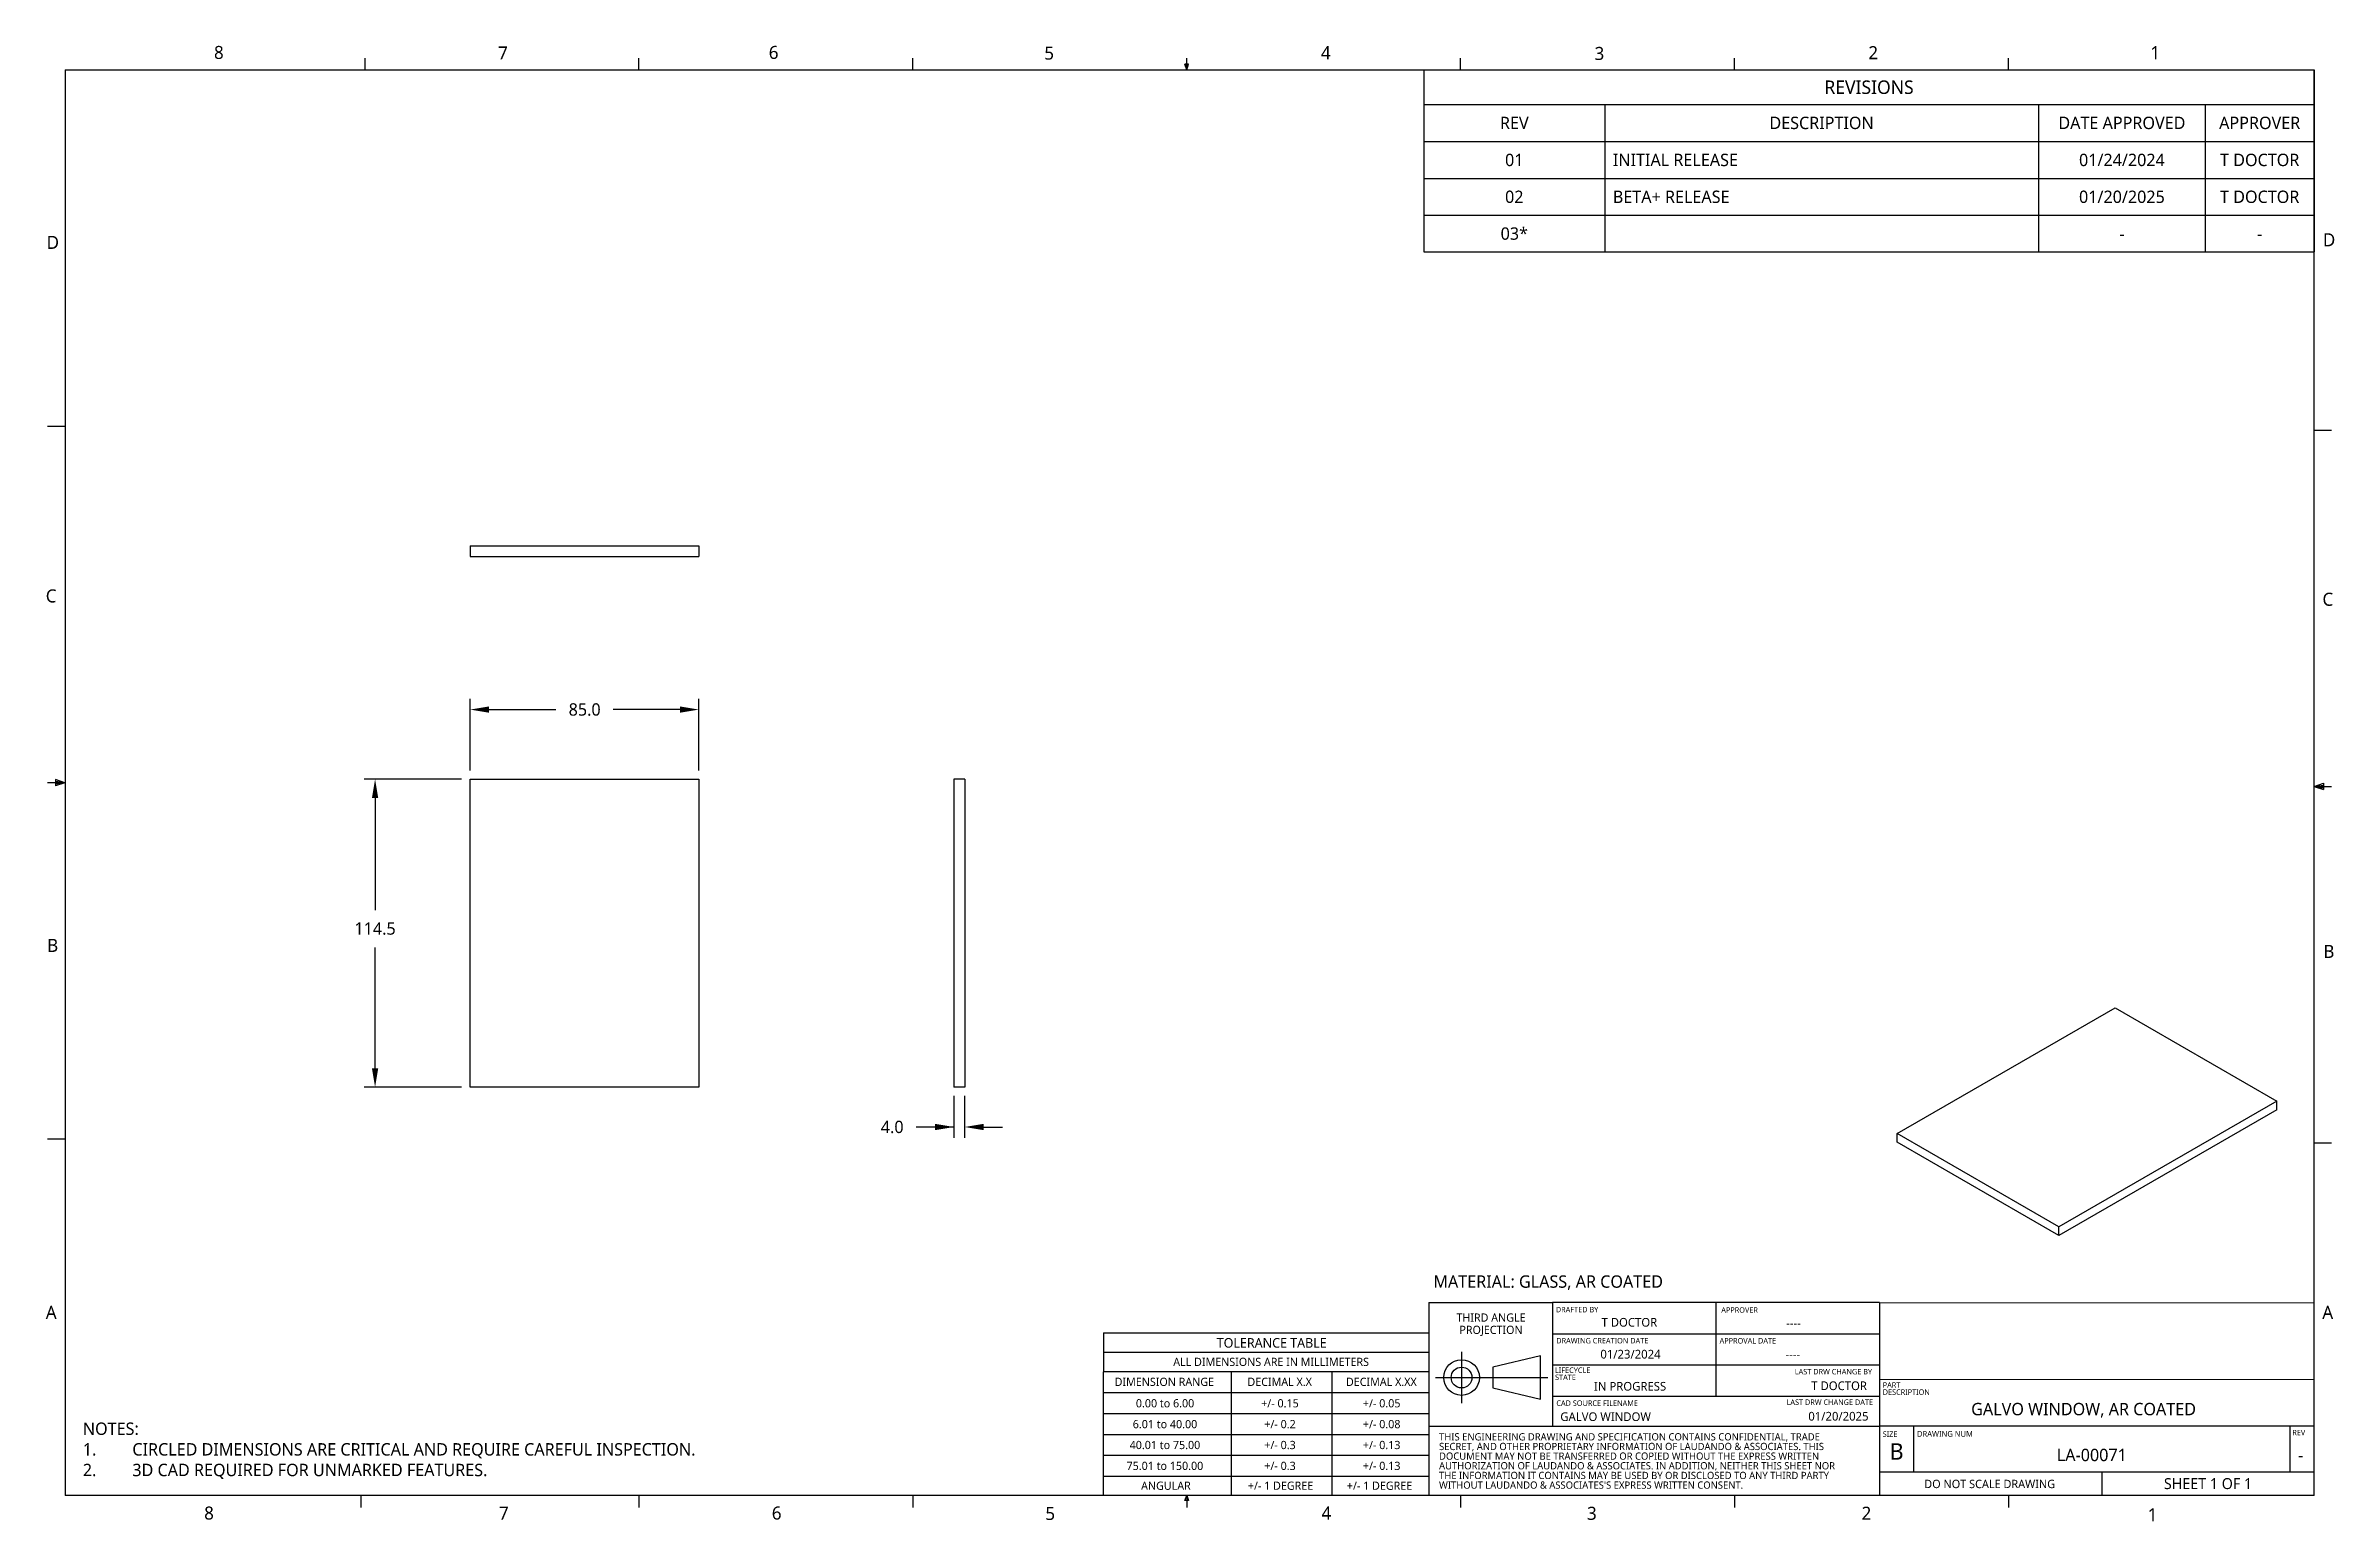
# Model space of a CAD drawing. Extents: x 0.3 to 17, y 0.1 to 10.9.
import ezdxf

# ---------------------------------------------------------------- set-up
doc = ezdxf.new("R2010")
doc.units = 0
doc.header["$LTSCALE"] = 0.5
doc.header["$MEASUREMENT"] = 0
doc.header["$PDMODE"] = 33
doc.header["$PDSIZE"] = 0.03937
doc.layers.get('DEFPOINTS').update_dxf_attribs({"linetype": 'CONTINUOUS'})
for name, color, linetype in [('ANNOTATION_TEXT', 7, 'CONTINUOUS'), ('BORDER_FRAME', 7, 'CONTINUOUS'), ('SKETCHED_GEOMETRY', 7, 'CONTINUOUS'), ('TABLES', 7, 'CONTINUOUS'), ('TITLE_BLOCK', 7, 'CONTINUOUS'), ('VISIBLE', 7, 'CONTINUOUS')]:
    doc.layers.add(name, color=color, linetype=linetype)
doc.styles.add('ONSHAPE-CUSTOM-STYLE-NOTE0', font='NotoSans-Regular.ttf')
doc.styles.add('ONSHAPE-CUSTOM-STYLE-NOTE1', font='NotoSans-Regular.ttf')
doc.styles.add('ONSHAPE-CUSTOM-STYLE-NOTE2', font='NotoSans-Regular.ttf')
doc.styles.add('ONSHAPE-CUSTOM-STYLE-NOTE3', font='NotoSans-Regular.ttf')
doc.styles.add('ONSHAPE-CUSTOM-STYLE-NOTE4', font='NotoSans-Regular.ttf')
doc.styles.add('ONSHAPE-CUSTOM-STYLE-NOTE5', font='NotoSans-Regular.ttf')
doc.styles.add('ONSHAPE-CUSTOM-STYLE-NOTE6', font='NotoSans-Regular.ttf')
doc.styles.add('ONSHAPE-CUSTOM-STYLE-NOTE7', font='NotoSans-Regular.ttf')
doc.styles.add('ONSHAPE-CUSTOM-STYLE-NOTE_', font='NotoSans-Regular.ttf')
doc.styles.add('ONSHAPE-STANDARD', font='NotoSans-Regular.ttf')
doc.styles.add('ONSHAPE-STANDARD-DIMENSION', font='')
doc.styles.add('ONSHAPE-STANDARD-NOTESTYLE', font='Noto Sans', dxfattribs={"height": 0.090551})
doc.styles.add('ONSHAPE-STANDARD-REVISION0', font='Noto Sans')
doc.styles.add('ONSHAPE-STANDARD-REVISION1', font='Noto Sans')
doc.styles.add('ONSHAPE-STANDARD-REVISIONT', font='Noto Sans')
doc.styles.get('ONSHAPE-STANDARD-DIMENSION').set_extended_font_data('Noto Sans')
doc.dimstyles.new('ONSHAPE-STANDARD$0', dxfattribs={"dimtxt": 0.090551, "dimasz": 0.137795, "dimexe": 0.07874, "dimexo": 0.062992, "dimgap": 0.090551, "dimtad": 0, "dimtih": 1, "dimtoh": 1, "dimdec": 1, "dimlfac": 25.4, "dimzin": 7, "dimtxsty": 'ONSHAPE-STANDARD-DIMENSION', "dimcen": 0.09, "dimclrd": 7, "dimclre": 7, "dimclrt": 7, "dimadec": 1, "dimazin": 3, "dimtfac": 1, "dimtdec": 1, "dimtofl": 0, "dimtmove": 0, "dimatfit": 3, "dimtolj": 1, "dimtzin": 7})

msp = doc.modelspace()

# ---------------------------------------------------------------- texts
at = {"layer": 'ANNOTATION_TEXT', "char_height": 0.090551, "attachment_point": 1, "style": 'ONSHAPE-STANDARD-NOTESTYLE'}
for s, insert, width in [('MATERIAL: GLASS, AR COATED ', (10.4028, 1.8942), 5.318053), ('NOTES:\\P1.^ICIRCLED DIMENSIONS ARE CRITICAL AND REQUIRE CAREFUL INSPECTION. \\P2.^I3D CAD REQUIRED FOR UNMARKED FEATURES. ', (0.523, 0.817), 6.788272)]:
    msp.add_mtext(s, dxfattribs=dict(at, insert=insert, width=width))
at = {"layer": 'BORDER_FRAME', "char_height": 0.0954, "attachment_point": 1, "style": 'ONSHAPE-STANDARD'}
for s, insert in [('8', (1.4826, 10.8922)), ('7', (3.5606, 10.8887)), ('6', (5.541, 10.8924)), ('5', (7.5568, 10.8876)), ('4', (9.5802, 10.8901)), ('3', (11.582, 10.885)), ('2', (13.5851, 10.8907)), ('1', (15.6474, 10.8908)), ('D', (0.2582, 9.5022)), ('D', (16.9099, 9.5208)), ('C', (0.2518, 6.9147)), ('C', (16.9068, 6.8902)), ('B', (0.262, 4.3568)), ('B', (16.9136, 4.3129)), ('A', (16.9058, 1.6709)), ('8', (1.4107, 0.202)), ('7', (3.5672, 0.202)), ('6', (5.5633, 0.2024)), ('5', (7.5644, 0.1993)), ('4', (9.5846, 0.2025)), ('3', (11.527, 0.2003)), ('2', (13.5355, 0.2012)), ('1', (15.6279, 0.1899))]:
    msp.add_mtext(s, dxfattribs=dict(at, insert=insert))
at = {"layer": 'SKETCHED_GEOMETRY', "insert": (0.252, 1.6708), "char_height": 0.0954, "attachment_point": 1, "style": 'ONSHAPE-STANDARD'}
msp.add_mtext('A', dxfattribs=at)
at = {"layer": 'TITLE_BLOCK'}
for s, insert, char_height, attachment_point, style in [('THIRD ANGLE', (10.8243, 1.6152), 0.060101, 2, 'ONSHAPE-STANDARD'), ('PROJECTION', (10.8245, 1.5254), 0.0601, 2, 'ONSHAPE-STANDARD'), ('DRAFTED BY', (11.2986, 1.6634), 0.04007, 1, 'ONSHAPE-STANDARD'), ('APPROVER', (12.509, 1.6607), 0.04007, 1, 'ONSHAPE-STANDARD'), ('TOLERANCE TABLE', (9.2202, 1.4352), 0.070118, 2, 'ONSHAPE-STANDARD'), ('DRAWING CREATION DATE', (11.3017, 1.4361), 0.040067, 1, 'ONSHAPE-STANDARD'), ('APPROVAL DATE', (12.4967, 1.4355), 0.040067, 1, 'ONSHAPE-CUSTOM-STYLE-NOTE_'), ('ALL DIMENSIONS ARE IN MILLIMETERS', (9.2159, 1.2911), 0.060101, 2, 'ONSHAPE-STANDARD'), ('LIFECYCLE', (11.2929, 1.2199), 0.04007, 1, 'ONSHAPE-STANDARD'), ('DIMENSION RANGE', (8.435, 1.145), 0.060101, 2, 'ONSHAPE-STANDARD'), ('DECIMAL X.X', (9.2785, 1.145), 0.060101, 2, 'ONSHAPE-STANDARD'), ('DECIMAL X.XX', (10.0224, 1.145), 0.060101, 2, 'ONSHAPE-STANDARD'), ('STATE', (11.2929, 1.1681), 0.04007, 1, 'ONSHAPE-STANDARD'), ('PART', (13.69, 1.1116), 0.04007, 1, 'ONSHAPE-STANDARD'), ('DESCRIPTION', (13.69, 1.0598), 0.040067, 1, 'ONSHAPE-STANDARD'), ('0.00 to 6.00', (8.4401, 0.988), 0.060101, 2, 'ONSHAPE-STANDARD'), ('+/- 0.15', (9.2806, 0.988), 0.0601, 2, 'ONSHAPE-STANDARD'), ('+/- 0.05', (10.0248, 0.988), 0.0601, 2, 'ONSHAPE-STANDARD'), ('CAD SOURCE FILENAME', (11.3025, 0.9789), 0.040067, 1, 'ONSHAPE-STANDARD'), ('40.01 to 75.00', (8.4393, 0.6827), 0.060101, 2, 'ONSHAPE-STANDARD'), ('6.01 to 40.00', (8.4397, 0.8354), 0.060101, 2, 'ONSHAPE-STANDARD'), ('+/- 0.2', (9.281, 0.8354), 0.0601, 2, 'ONSHAPE-STANDARD'), ('+/- 0.3', (9.281, 0.6827), 0.0601, 2, 'ONSHAPE-STANDARD'), ('+/- 0.08', (10.0248, 0.8354), 0.0601, 2, 'ONSHAPE-STANDARD'), ('+/- 0.13', (10.0248, 0.6827), 0.0601, 2, 'ONSHAPE-STANDARD'), ('THIS ENGINEERING DRAWING AND SPECIFICATION CONTAINS CONFIDENTIAL, TRADE', (10.4444, 0.739), 0.053006, 1, 'ONSHAPE-STANDARD'), ('SIZE', (13.69, 0.7524), 0.04007, 1, 'ONSHAPE-STANDARD'), ('DRAWING NUM', (13.9406, 0.7551), 0.042405, 1, 'ONSHAPE-STANDARD'), ('REV', (16.6862, 0.7636), 0.04007, 1, 'ONSHAPE-STANDARD'), ('75.01 to 150.00', (8.4389, 0.5301), 0.060101, 2, 'ONSHAPE-STANDARD'), ('+/- 0.3', (9.281, 0.5301), 0.0601, 2, 'ONSHAPE-STANDARD'), ('+/- 0.13', (10.0248, 0.5301), 0.0601, 2, 'ONSHAPE-STANDARD'), ('AUTHORIZATION OF LAUDANDO & ASSOCIATES. IN ADDITION, NEITHER THIS SHEET NOR', (10.4444, 0.527), 0.053006, 1, 'ONSHAPE-STANDARD'), ('SECRET, AND OTHER PROPRIETARY INFORMATION OF LAUDANDO & ASSOCIATES. THIS', (10.4444, 0.6684), 0.053006, 1, 'ONSHAPE-STANDARD'), ('DOCUMENT MAY NOT BE TRANSFERRED OR COPIED WITHOUT THE EXPRESS WRITTEN', (10.4444, 0.5977), 0.053006, 1, 'ONSHAPE-STANDARD'), ('B', (13.792, 0.6655), 0.1202, 2, 'ONSHAPE-STANDARD'), ('ANGULAR', (8.4465, 0.3847), 0.0601, 2, 'ONSHAPE-STANDARD'), ('+/- 1 DEGREE', (9.2846, 0.3847), 0.060101, 2, 'ONSHAPE-STANDARD'), ('+/- 1 DEGREE', (10.0088, 0.3847), 0.060101, 2, 'ONSHAPE-STANDARD'), ('THE INFORMATION IT CONTAINS MAY BE USED BY OR DISCLOSED TO ANY THIRD PARTY', (10.4444, 0.4563), 0.053006, 1, 'ONSHAPE-STANDARD'), ("WITHOUT LAUDANDO & ASSOCIATES'S EXPRESS WRITTEN CONSENT.", (10.4444, 0.3857), 0.053006, 1, 'ONSHAPE-STANDARD'), ('DO NOT SCALE DRAWING', (14.4723, 0.3981), 0.061063, 2, 'ONSHAPE-STANDARD')]:
    msp.add_mtext(s, dxfattribs=dict(at, insert=insert, char_height=char_height, attachment_point=attachment_point, style=style))
at = {"layer": 'TITLE_BLOCK', "attachment_point": 1}
for s, insert, char_height, width, style in [('{\\fNoto Sans|b0|i0|c0|p0;\\W6.94722;  }T DOCTOR', (11.3336, 1.5824), 0.063607, 1.076884, 'ONSHAPE-STANDARD'), ('{\\fNoto Sans|b0|i0|c0|p0;\\W7.09482;   }----', (12.526, 1.5757), 0.063607, 1.095515, 'ONSHAPE-STANDARD'), ('{\\fNoto Sans|b0|i0|c0|p0;\\W6.47679;  }01/23/2024', (11.3454, 1.349), 0.063607, 1.072549, 'ONSHAPE-STANDARD'), ('{\\fNoto Sans|b0|i0|c0|p0;\\W6.92877;   }----', (12.5309, 1.3463), 0.063607, 1.072549, 'ONSHAPE-CUSTOM-STYLE-NOTE0'), ('{\\fNoto Sans|b0|i0|c0|p0;\\W4.84526; }LAST DRW CHANGE BY', (12.9811, 1.2094), 0.040067, 0.662958, 'ONSHAPE-CUSTOM-STYLE-NOTE6'), ('{\\fNoto Sans|b0|i0|c0|p0;\\W5.50828;  }IN PROGRESS', (11.3408, 1.1141), 0.063607, 1.072549, 'ONSHAPE-CUSTOM-STYLE-NOTE1'), ('{\\fNoto Sans|b0|i0|c0|p0;\\W8.20002; }T DOCTOR', (12.9906, 1.118), 0.063607, 0.624475, 'ONSHAPE-CUSTOM-STYLE-NOTE7'), ('GALVO WINDOW', (11.3314, 0.8916), 0.063607, 1.704561, 'ONSHAPE-CUSTOM-STYLE-NOTE3'), ('LAST DRW CHANGE DATE', (12.9866, 0.9861), 0.040067, 0.662958, 'ONSHAPE-STANDARD'), ('{\\fNoto Sans|b0|i0|c0|p0;\\W6.83535; }01/20/2025', (12.9984, 0.8948), 0.063607, 0.624475, 'ONSHAPE-CUSTOM-STYLE-NOTE2'), ('{\\fNoto Sans|b0|i0|c0|p0;\\W6.70962;   }GALVO WINDOW, AR COATED', (13.7198, 0.9607), 0.090551, 3.08325, 'ONSHAPE-CUSTOM-STYLE-NOTE5'), ('{\\fNoto Sans|b0|i0|c0|p0;\\W7.98849;    }LA-00071', (13.9836, 0.625), 0.090551, 2.630797, 'ONSHAPE-CUSTOM-STYLE-NOTE4'), ('{\\fNoto Sans|b0|i0|c0|p0;\\W3.91256; }-', (16.6088, 0.6247), 0.090551, 0.297497, 'ONSHAPE-STANDARD'), ('{\\fNoto Sans|b0|i0|c0|p0;\\W7.13836;  }SHEET 1 OF 1', (15.3599, 0.4101), 0.080135, 1.501676, 'ONSHAPE-STANDARD')]:
    msp.add_mtext(s, dxfattribs=dict(at, insert=insert, char_height=char_height, width=width, style=style))

# ---------------------------------------------------------------- blocks, each defined once
blk = doc.blocks.new('*T1')
at = {"layer": 'TABLES', "color": 0, "linetype": 'BYBLOCK'}
for p, q in [((0, 0), (6.513, 0)), ((0, 0), (0, -1.332)), ((6.513, 0), (6.513, -1.332)), ((0, -0.253), (6.513, -0.253)), ((1.324, -0.253), (1.324, -1.332)), ((4.496, -0.253), (4.496, -1.332)), ((5.717, -0.253), (5.717, -1.332)), ((0, -0.523), (6.513, -0.523)), ((0, -0.794), (6.513, -0.794)), ((0, -1.063), (6.513, -1.063)), ((0, -1.332), (6.513, -1.332))]:
    blk.add_line(p, q, dxfattribs=at)
at = {"layer": 'TABLES', "color": 0}
for s, insert, char_height, width, attachment_point, style in [('{REVISIONS}', (3.257, -0.127), 0.09843, 6.39514, 5, 'ONSHAPE-STANDARD-REVISIONT'), ('REV', (0.662, -0.388), 0.0906, 1.20615, 5, 'ONSHAPE-STANDARD-REVISION0'), ('DESCRIPTION', (2.91, -0.388), 0.09055, 3.05356, 5, 'ONSHAPE-STANDARD-REVISION0'), ('DATE APPROVED', (5.107, -0.388), 0.09055, 1.10321, 5, 'ONSHAPE-STANDARD-REVISION0'), ('APPROVER', (6.115, -0.388), 0.0906, 0.67789, 5, 'ONSHAPE-STANDARD-REVISION0'), ('{01}', (0.662, -0.659), 0.0906, 1.20615, 5, 'ONSHAPE-STANDARD-REVISION1'), ('{INITIAL RELEASE}', (1.383, -0.659), 0.09055, 3.05356, 4, 'ONSHAPE-STANDARD-REVISION1'), ('{01/24/2024}', (5.107, -0.659), 0.09055, 1.10321, 5, 'ONSHAPE-STANDARD-REVISION1'), ('{T DOCTOR}', (6.115, -0.659), 0.0906, 0.67789, 5, 'ONSHAPE-STANDARD-REVISION1'), ('{02}', (0.662, -0.929), 0.0906, 1.20615, 5, 'ONSHAPE-STANDARD-REVISION1'), ('BETA+ RELEASE', (1.383, -0.929), 0.09055, 3.05356, 4, 'ONSHAPE-STANDARD-REVISION1'), ('{01/20/2025}', (5.107, -0.929), 0.09055, 1.10321, 5, 'ONSHAPE-STANDARD-REVISION1'), ('{T DOCTOR}', (6.115, -0.929), 0.0906, 0.67789, 5, 'ONSHAPE-STANDARD-REVISION1'), ('{03*}', (0.662, -1.198), 0.0906, 1.20615, 5, 'ONSHAPE-STANDARD-REVISION1'), ('{-}', (5.107, -1.198), 0.0906, 1.10321, 5, 'ONSHAPE-STANDARD-REVISION1'), ('{-}', (6.115, -1.198), 0.0906, 0.67789, 5, 'ONSHAPE-STANDARD-REVISION1')]:
    blk.add_mtext(s, dxfattribs=dict(at, insert=insert, char_height=char_height, width=width, attachment_point=attachment_point, style=style))
blk = doc.blocks.new('*D2')
at = {"layer": 'ANNOTATION_TEXT', "color": 7}
for p, q in [((3.294, 5.526), (2.582, 5.526)), ((2.661, 5.388), (2.661, 4.568)), ((2.661, 3.41), (2.661, 4.295)), ((3.294, 3.272), (2.582, 3.272))]:
    blk.add_line(p, q, dxfattribs=at)
for points in [[(2.684, 5.388), (2.638, 5.388), (2.661, 5.526)], [(2.638, 3.41), (2.684, 3.41), (2.661, 3.272)]]:
    blk.add_solid(points, dxfattribs=at)
at = {"layer": 'DEFPOINTS', "color": 0}
for p in [(2.661, 5.526), (3.357, 5.526), (3.357, 3.272)]:
    blk.add_point(p, dxfattribs=at)
at = {"layer": 'ANNOTATION_TEXT', "color": 7, "insert": (2.661, 4.432), "char_height": 0.0906, "attachment_point": 5, "style": 'ONSHAPE-STANDARD-DIMENSION'}
blk.add_mtext('\\A1;114.5', dxfattribs=at)
blk = doc.blocks.new('*D3')
at = {"layer": 'ANNOTATION_TEXT', "color": 7}
for p, q in [((3.357, 5.589), (3.357, 6.114)), ((3.495, 6.035), (3.984, 6.035)), ((4.892, 6.035), (4.403, 6.035)), ((5.03, 5.589), (5.03, 6.114))]:
    blk.add_line(p, q, dxfattribs=at)
for points in [[(3.495, 6.058), (3.495, 6.012), (3.357, 6.035)], [(4.892, 6.012), (4.892, 6.058), (5.03, 6.035)]]:
    blk.add_solid(points, dxfattribs=at)
at = {"layer": 'DEFPOINTS', "color": 0}
for p in [(5.03, 6.035), (3.357, 5.526), (5.03, 5.526)]:
    blk.add_point(p, dxfattribs=at)
at = {"layer": 'ANNOTATION_TEXT', "color": 7, "insert": (4.194, 6.035), "char_height": 0.0906, "attachment_point": 5, "style": 'ONSHAPE-STANDARD-DIMENSION'}
blk.add_mtext('\\A1;85.0', dxfattribs=at)
blk = doc.blocks.new('*D4')
at = {"layer": 'ANNOTATION_TEXT', "color": 7}
for p, q in [((6.895, 3.209), (6.895, 2.901)), ((6.974, 3.209), (6.974, 2.901)), ((6.895, 2.98), (6.62, 2.98)), ((6.758, 2.98), (6.62, 2.98)), ((7.112, 2.98), (7.25, 2.98))]:
    blk.add_line(p, q, dxfattribs=at)
for points in [[(6.758, 2.957), (6.758, 3.003), (6.895, 2.98)], [(7.112, 3.003), (7.112, 2.957), (6.974, 2.98)]]:
    blk.add_solid(points, dxfattribs=at)
at = {"layer": 'DEFPOINTS', "color": 0}
for p in [(6.895, 3.272), (6.974, 3.272), (6.895, 2.98)]:
    blk.add_point(p, dxfattribs=at)
at = {"layer": 'ANNOTATION_TEXT', "color": 7, "insert": (6.444, 2.98), "char_height": 0.0906, "attachment_point": 5, "style": 'ONSHAPE-STANDARD-DIMENSION'}
blk.add_mtext('\\A1;4.0', dxfattribs=at)

# ---------------------------------------------------------------- dimensions: what is measured, and where the dimension line sits
at = {"layer": 'ANNOTATION_TEXT'}
for base, p1, p2, angle, picture, middle in [((5.0303, 6.0353), (3.357, 5.526, 0.0394), (5.0303, 5.526, 0.0394), 0, '*D3', (4.1937, 6.0353)), ((2.661, 5.526), (3.357, 3.2721, 0.0394), (3.357, 5.526, 0.0394), 90, '*D2', (2.661, 4.4315)), ((6.8954, 2.9798), (6.9741, 3.2721, 0.8366), (6.8954, 3.2721, 0.8366), 180, '*D4', (6.4445, 2.9798))]:
    dim = msp.add_linear_dim(base=base, p1=p1, p2=p2, angle=angle, dimstyle='ONSHAPE-STANDARD$0', override={"dimlfac": 50.8, "dimpost": ''}, dxfattribs=at)
    dim.commit()
    dim.dimension.update_dxf_attribs({"geometry": picture, "text_midpoint": middle, "dimtype": 161})

# ---------------------------------------------------------------- linework, layer by layer
at = {"layer": 'BORDER_FRAME'}
for p, q in [((0.3928, 10.7165), (0.3928, 0.2823)), ((0.3928, 10.7165), (16.846, 10.7165)), ((2.5875, 10.7165), (2.5875, 10.8028)), ((4.5911, 10.7165), (4.5911, 10.8028)), ((6.5947, 10.7165), (6.5947, 10.8028)), ((8.6111, 10.7592), (8.5848, 10.7592)), ((8.5983, 10.7165), (8.5848, 10.7592)), ((8.5911, 10.7592), (8.5983, 10.7165)), ((8.5983, 10.7165), (8.5983, 10.8028)), ((8.6033, 10.7592), (8.5983, 10.7165)), ((8.5983, 10.7165), (8.6111, 10.7592)), ((10.6019, 10.7165), (10.6019, 10.8028)), ((12.6055, 10.7165), (12.6055, 10.8028)), ((14.6092, 10.7165), (14.6092, 10.8028)), ((16.846, 0.2823), (16.846, 10.7165)), ((0.3924, 8.1073), (0.2652, 8.1073)), ((16.847, 8.0811), (16.9742, 8.0811)), ((0.3924, 5.4994), (0.2652, 5.4994)), ((0.3924, 5.4994), (0.324, 5.5238)), ((0.324, 5.5238), (0.324, 5.4764)), ((0.3924, 5.4994), (0.324, 5.5086)), ((0.3924, 5.4994), (0.324, 5.4764)), ((0.3924, 5.4994), (0.324, 5.4889)), ((16.847, 5.4732), (16.9153, 5.4977)), ((16.847, 5.4732), (16.9153, 5.4824)), ((16.847, 5.4732), (16.9153, 5.4627)), ((16.847, 5.4732), (16.9153, 5.4502)), ((16.847, 5.4732), (16.9742, 5.4732)), ((16.9153, 5.4977), (16.9153, 5.4502)), ((0.3924, 2.8915), (0.2652, 2.8915)), ((16.847, 2.8653), (16.9742, 2.8653)), ((16.846, 0.2823), (0.3928, 0.2823)), ((2.5559, 0.2795), (2.5559, 0.1959)), ((4.5911, 0.2822), (4.5911, 0.1959)), ((6.5947, 0.2822), (6.5947, 0.1959)), ((8.5848, 0.247), (8.5983, 0.2822)), ((8.6111, 0.247), (8.5848, 0.247)), ((8.5983, 0.2822), (8.6111, 0.247)), ((8.5983, 0.2822), (8.5983, 0.1959)), ((10.6019, 0.2822), (10.6019, 0.1959)), ((12.6055, 0.2822), (12.6055, 0.1959)), ((14.6091, 0.2795), (14.6091, 0.1959))]:
    msp.add_line(p, q, dxfattribs=at)
at = {"layer": 'TITLE_BLOCK', "linetype": 'CONTINUOUS'}
for p, q in [((10.3686, 1.6946), (10.3686, 0.7891)), ((11.2742, 1.6946), (11.2742, 0.7901)), ((13.666, 1.6946), (16.846, 1.6939)), ((13.666, 1.6946), (13.666, 0.7891)), ((10.3686, 0.7901), (10.3686, 0.2823)), ((13.666, 0.7902), (13.666, 0.283))]:
    msp.add_line(p, q, dxfattribs=at)
at = {"layer": 'TITLE_BLOCK'}
for p, q in [((10.3686, 1.6946), (11.2742, 1.6946)), ((13.666, 1.6946), (11.2742, 1.6946)), ((12.4688, 1.6946), (12.4688, 1.0067)), ((7.9901, 1.4739), (7.9901, 1.1878)), ((7.9902, 1.474), (10.3686, 1.474)), ((13.6634, 1.4646), (11.2742, 1.4646)), ((7.9901, 0.2821), (7.9901, 1.1878)), ((7.9902, 1.331), (10.3686, 1.331)), ((10.3686, 1.1879), (7.9902, 1.1879)), ((8.9243, 1.1879), (8.9243, 0.2823)), ((9.6598, 1.1879), (9.6598, 0.2823)), ((10.6092, 1.3341), (10.6092, 0.9583)), ((11.1871, 1.3054), (10.8385, 1.2223)), ((10.8385, 1.2223), (10.8385, 1.0701)), ((11.1871, 0.987), (11.1871, 1.3054)), ((13.6634, 1.2357), (11.2742, 1.2357)), ((10.3686, 1.0347), (7.9902, 1.0347)), ((10.4186, 1.1462), (11.24, 1.1462)), ((10.8385, 1.1462), (11.1871, 1.1462)), ((10.8385, 1.0701), (11.1871, 0.987)), ((13.6634, 1.0067), (11.2742, 1.0067)), ((13.666, 1.1341), (16.846, 1.1329)), ((10.3686, 0.8814), (7.9902, 0.8814)), ((10.3686, 0.7281), (7.9902, 0.7281)), ((10.3686, 0.7901), (13.666, 0.7901)), ((16.846, 0.7899), (13.666, 0.7901)), ((13.9185, 0.4542), (13.9185, 0.7901)), ((16.6679, 0.7901), (16.6679, 0.4563)), ((10.3686, 0.5749), (7.9902, 0.5749)), ((10.3686, 0.4216), (7.9902, 0.4216)), ((16.846, 0.4543), (13.666, 0.4542)), ((15.2924, 0.4542), (15.2924, 0.2823))]:
    msp.add_line(p, q, dxfattribs=at)
for radius in [0.1302, 0.0761]:
    msp.add_circle((10.6092, 1.1462), radius, dxfattribs=at)
at = {"layer": 'VISIBLE'}
for p, q in [((3.357, 7.2338), (5.0303, 7.2338)), ((3.357, 7.2338), (3.357, 7.1551)), ((5.0303, 7.2338), (5.0303, 7.1551)), ((3.357, 7.1551), (5.0303, 7.1551)), ((3.357, 5.526), (5.0303, 5.526)), ((3.357, 3.2721), (3.357, 5.526)), ((5.0303, 5.526), (5.0303, 3.2721)), ((6.9741, 5.526), (6.8954, 5.526)), ((6.8954, 5.526), (6.8954, 3.2721)), ((6.9741, 5.526), (6.9741, 3.2721)), ((13.7964, 2.9331), (15.3902, 3.8532)), ((15.3902, 3.8532), (16.5734, 3.1702)), ((5.0303, 3.2721), (3.357, 3.2721)), ((6.9741, 3.2721), (6.8954, 3.2721)), ((16.5734, 3.1702), (14.9796, 2.25)), ((16.5734, 3.1059), (14.9796, 2.1857)), ((16.5734, 3.1059), (16.5734, 3.1702)), ((14.9796, 2.25), (13.7964, 2.9331)), ((13.7964, 2.8688), (13.7964, 2.9331)), ((14.9796, 2.1857), (13.7964, 2.8688)), ((14.9796, 2.1857), (14.9796, 2.25))]:
    msp.add_line(p, q, dxfattribs=at)

# ---------------------------------------------------------------- block references
at = {"layer": 'TABLES'}
msp.add_blockref('*T1', (10.3328, 10.7165), dxfattribs=at)

msp.set_redraw_order([(e.dxf.handle, doc.entitydb.next_handle()) for e in msp.query("TEXT MTEXT ATTDEF DIMENSION ARC_DIMENSION")])  # texts and dimensions are drawn at this point

doc.saveas('drawing.dxf')
